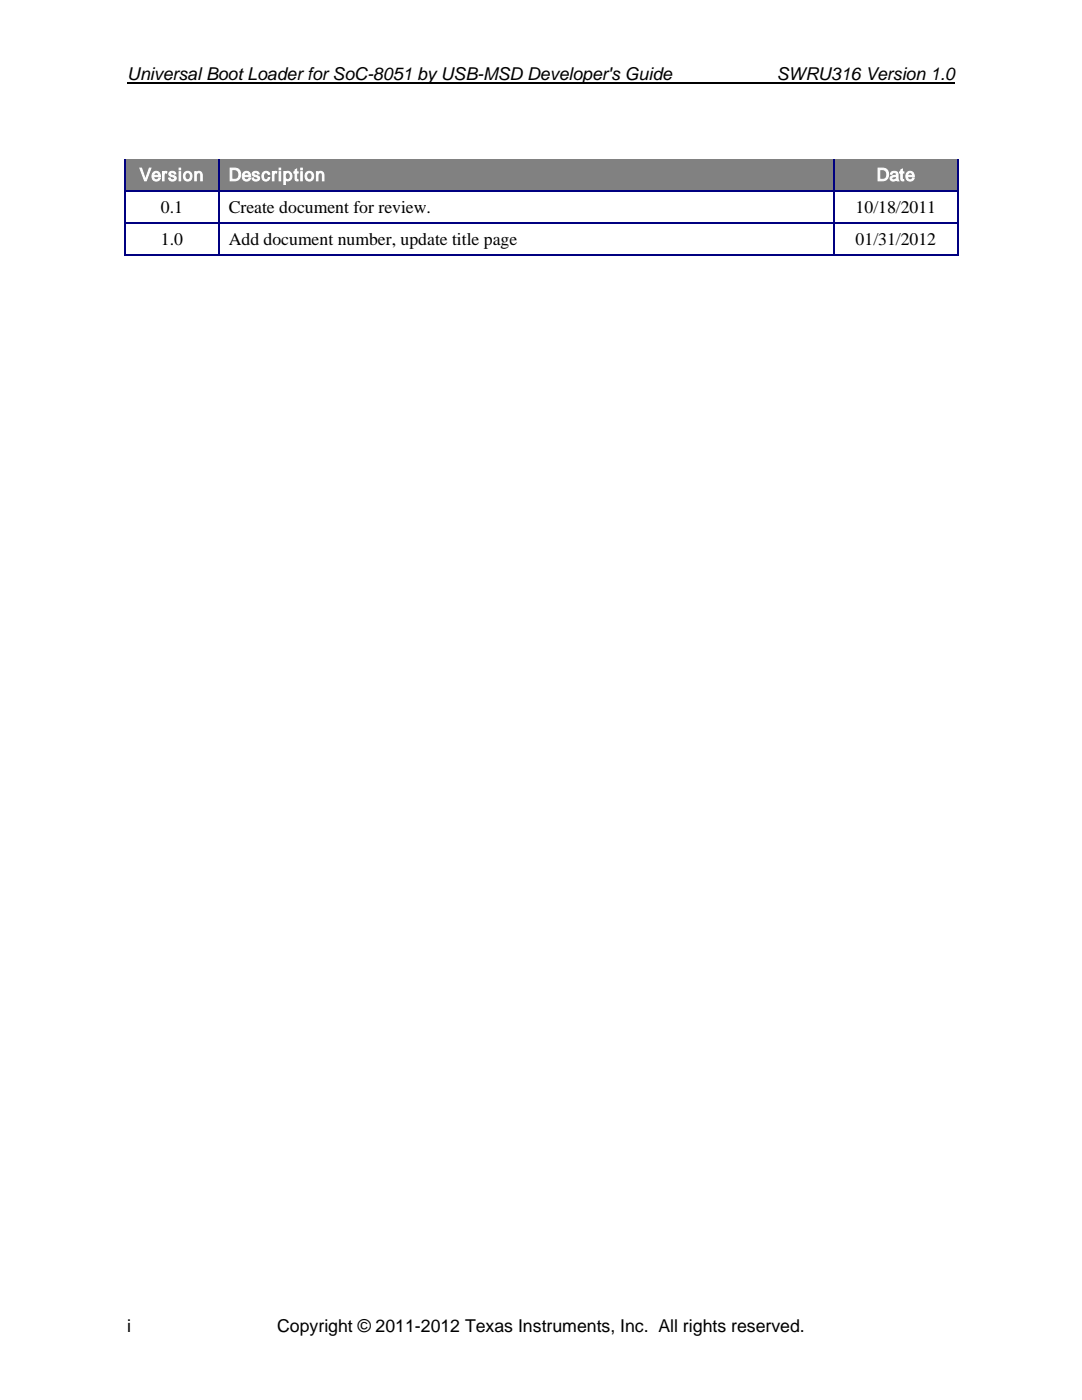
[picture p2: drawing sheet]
<svg xmlns="http://www.w3.org/2000/svg" width="216mm" height="279mm" viewBox="0 0 216 279" stroke-linecap="round" stroke-linejoin="round" font-family="sans-serif">
<defs><g id="words">
<g font-size="3.5">
<text x="25.4" y="16">Universal Boot Loader for SoC-8051 by USB-MSD Developer's Guide</text>
<text x="155" y="16">SWRU316 Version 1.0</text>
<text x="32.1" y="42.5">0.1</text>
<text x="45.6" y="42.5">Create document for review.</text>
<text x="170.7" y="42.5">10/18/2011</text>
<text x="32.1" y="48.9">1.0</text>
<text x="45.6" y="48.9">Add document number, update title page</text>
<text x="170.7" y="48.9">01/31/2012</text>
<text x="25.4" y="265.9">i</text>
<text x="55.3" y="265.9">Copyright © 2011-2012 Texas Instruments, Inc. All rights reserved.</text>
</g>
<g font-size="3.5" fill="#fff">
<text x="27.8" y="36.1">Version</text>
<text x="45.6" y="36.1">Description</text>
<text x="174.9" y="36.1">Date</text>
</g>
</g></defs>
<path d="M25.4 16.5h165.1" fill="none" stroke="#000" stroke-width=".25"/>
<g fill="#818181">
<path d="M25 31.8h1.8v6.1h-1.8z" fill-rule="evenodd"/>
<path d="M41.8 31.8h1.8v6.1h-1.8z" fill-rule="evenodd"/>
<path d="M43.9 31.8h1.7v6.1h-1.7z" fill-rule="evenodd"/>
<path d="M164.5 31.8h1.8v6.1h-1.8z" fill-rule="evenodd"/>
<path d="M166.6 31.8h1.8v6.1h-1.8z" fill-rule="evenodd"/>
<path d="M189.1 31.8h1.8v6.1h-1.8z" fill-rule="evenodd"/>
</g>
<g fill="#818181">
<path d="M26.8 31.8h15v6.1h-15z"/>
<path d="M45.6 31.8h118.9v6.1h-118.9z"/>
<path d="M168.4 31.8h20.7v6.1h-20.7z"/>
</g>
<path d="M24.8 31.8v6.1M43.8 31.8v6.1M166.5 31.8v6.1M191.1 31.8v6.1" fill="none" stroke="#000080" stroke-width=".25"/>
<path d="M24.7 37.9h.3v.3h-.3z" fill-rule="evenodd" fill="#000080"/>
<path d="M25 38.1h18.6" fill="none" stroke="#000080" stroke-width=".25"/>
<path d="M43.6 37.9h.3v.3h-.3z" fill-rule="evenodd" fill="#000080"/>
<path d="M43.9 38.1h122.4" fill="none" stroke="#000080" stroke-width=".25"/>
<path d="M166.3 37.9h.3v.3h-.3z" fill-rule="evenodd" fill="#000080"/>
<path d="M166.6 38.1h24.3" fill="none" stroke="#000080" stroke-width=".25"/>
<path d="M190.9 37.9h.3v.3h-.3z" fill-rule="evenodd" fill="#000080"/>
<path d="M24.8 38.2v6.2M43.8 38.2v6.2M166.5 38.2v6.2M191.1 38.2v6.2" fill="none" stroke="#000080" stroke-width=".25"/>
<path d="M24.7 44.4h.3v.2h-.3z" fill-rule="evenodd" fill="#000080"/>
<path d="M25 44.5h18.6" fill="none" stroke="#000080" stroke-width=".25"/>
<path d="M43.6 44.4h.3v.2h-.3z" fill-rule="evenodd" fill="#000080"/>
<path d="M43.9 44.5h122.4" fill="none" stroke="#000080" stroke-width=".25"/>
<path d="M166.3 44.4h.3v.2h-.3z" fill-rule="evenodd" fill="#000080"/>
<path d="M166.6 44.5h24.3" fill="none" stroke="#000080" stroke-width=".25"/>
<path d="M190.9 44.4h.3v.2h-.3z" fill-rule="evenodd" fill="#000080"/>
<path d="M24.8 44.6v6.2" fill="none" stroke="#000080" stroke-width=".25"/>
<g fill="#000080">
<path d="M24.7 50.8h.3v.3h-.3z" fill-rule="evenodd"/>
<path d="M24.7 50.8h.3v.3h-.3z" fill-rule="evenodd"/>
</g>
<path d="M25 50.9h18.6M43.8 44.6v6.2" fill="none" stroke="#000080" stroke-width=".25"/>
<path d="M43.6 50.8h.3v.3h-.3z" fill-rule="evenodd" fill="#000080"/>
<path d="M43.9 50.9h122.4M166.5 44.6v6.2" fill="none" stroke="#000080" stroke-width=".25"/>
<path d="M166.3 50.8h.3v.3h-.3z" fill-rule="evenodd" fill="#000080"/>
<path d="M166.6 50.9h24.3M191.1 44.6v6.2" fill="none" stroke="#000080" stroke-width=".25"/>
<g fill="#000080">
<path d="M190.9 50.8h.3v.3h-.3z" fill-rule="evenodd"/>
<path d="M190.9 50.8h.3v.3h-.3z" fill-rule="evenodd"/>
</g>
<use href="#words"/>
</svg>
